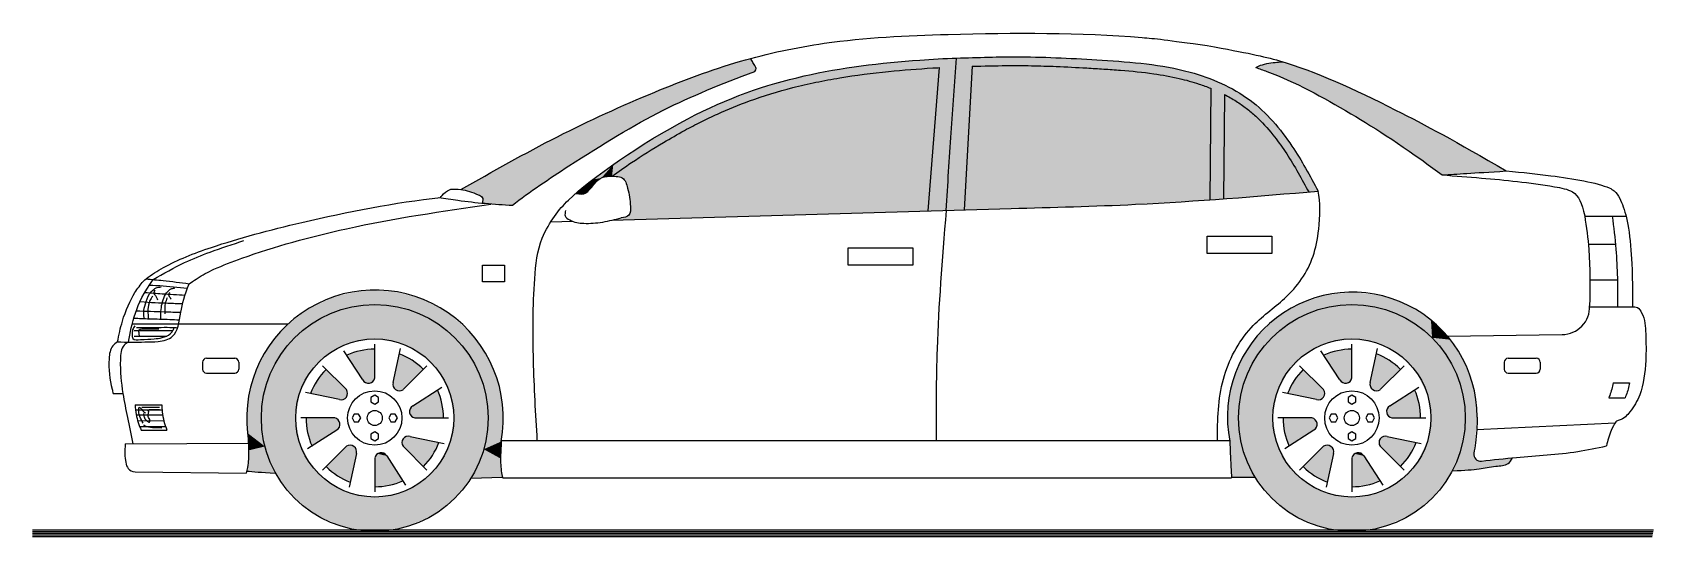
# Model space of a CAD drawing. Header units: millimetres. Extents: x 277.7 to 282.41, y 209.52 to 210.99.
import ezdxf

# ---------------------------------------------------------------- set-up
doc = ezdxf.new("R2010")
doc.units = ezdxf.units.MM
doc.layers.add('HATCH', color=7, linetype='Continuous')

# ---------------------------------------------------------------- blocks, each defined once
blk = doc.blocks.new('*U1')
at = {"layer": 'HATCH', "color": 251, "linetype": 'Continuous'}
for points in [[(4.1147, 0.7131), (4.1964, 0.6471), (4.123, 0.7256)], [(4.1147, 0.6296), (4.1565, 0.634), (4.1147, 0.7131)], [(4.1964, 0.6471), (4.1147, 0.7131), (4.1565, 0.634)], [(4.123, 0.7256), (4.1497, 0.7191), (4.1378, 0.7281)], [(4.1497, 0.7191), (4.123, 0.7256), (4.1964, 0.6471)]]:
    blk.add_solid(points, dxfattribs=at)
blk = doc.blocks.new('*U2')
at = {"layer": 'HATCH', "color": 251, "linetype": 'Continuous'}
for points in [[(4.1942, 0.7619), (4.3016, 0.7583), (4.2028, 0.7741)], [(4.3016, 0.7583), (4.1942, 0.7619), (4.2826, 0.7209)], [(4.1971, 0.7473), (4.2826, 0.7209), (4.1942, 0.7619)], [(4.2177, 0.7762), (4.2028, 0.7741), (4.3016, 0.7583)], [(4.2826, 0.7209), (4.1971, 0.7473), (4.2562, 0.6882)]]:
    blk.add_solid(points, dxfattribs=at)
blk = doc.blocks.new('*U3')
at = {"layer": 'HATCH', "color": 251, "linetype": 'Continuous'}
for points in [[(4.2253, 0.8646), (4.2163, 0.8527), (4.2973, 0.9113)], [(4.2188, 0.8379), (4.2973, 0.9113), (4.2163, 0.8527)], [(4.2973, 0.9113), (4.2188, 0.8379), (4.3103, 0.8714)], [(4.2312, 0.8296), (4.3103, 0.8714), (4.2188, 0.8379)], [(4.3103, 0.8714), (4.2312, 0.8296), (4.3147, 0.8296)]]:
    blk.add_solid(points, dxfattribs=at)
blk = doc.blocks.new('*U4')
at = {"layer": 'HATCH', "color": 251, "linetype": 'Continuous'}
for points in [[(4.1682, 0.9326), (4.1702, 0.9177), (4.1861, 1.0165)], [(4.1824, 0.9091), (4.1861, 1.0165), (4.1702, 0.9177)], [(4.1861, 1.0165), (4.1824, 0.9091), (4.2235, 0.9975)], [(4.1971, 0.912), (4.2235, 0.9975), (4.1824, 0.9091)], [(4.2235, 0.9975), (4.1971, 0.912), (4.2562, 0.9711)]]:
    blk.add_solid(points, dxfattribs=at)
blk = doc.blocks.new('*U5')
at = {"layer": 'HATCH', "color": 251, "linetype": 'Continuous'}
for points in [[(4.0331, 1.0122), (4.1064, 0.9337), (4.073, 1.0252)], [(4.0797, 0.9402), (4.0917, 0.9312), (4.0331, 1.0122)], [(4.1064, 0.9337), (4.0331, 1.0122), (4.0917, 0.9312)], [(4.073, 1.0252), (4.1147, 0.9461), (4.1147, 1.0296)], [(4.1147, 0.9461), (4.073, 1.0252), (4.1064, 0.9337)]]:
    blk.add_solid(points, dxfattribs=at)
blk = doc.blocks.new('*U6')
at = {"layer": 'HATCH', "color": 251, "linetype": 'Continuous'}
for points in [[(3.9469, 0.9384), (4.0324, 0.912), (3.9733, 0.9711)], [(3.9279, 0.901), (4.0353, 0.8973), (3.9469, 0.9384)], [(4.0118, 0.8831), (4.0266, 0.8851), (3.9279, 0.901)], [(4.0353, 0.8973), (3.9279, 0.901), (4.0266, 0.8851)], [(4.0324, 0.912), (3.9469, 0.9384), (4.0353, 0.8973)]]:
    blk.add_solid(points, dxfattribs=at)
blk = doc.blocks.new('*U7')
at = {"layer": 'HATCH', "color": 251, "linetype": 'Continuous'}
for points in [[(3.9191, 0.7879), (3.9982, 0.8296), (3.9147, 0.8296)], [(3.9982, 0.8296), (3.9191, 0.7879), (4.0107, 0.8213)], [(3.9322, 0.748), (4.0107, 0.8213), (3.9191, 0.7879)], [(4.0107, 0.8213), (3.9322, 0.748), (4.0132, 0.8066)], [(4.0042, 0.7946), (4.0132, 0.8066), (3.9322, 0.748)]]:
    blk.add_solid(points, dxfattribs=at)
blk = doc.blocks.new('*U8')
at = {"layer": 'HATCH', "color": 251, "linetype": 'Continuous'}
for points in [[(4.006, 0.6618), (4.0324, 0.7473), (3.9733, 0.6882)], [(4.0434, 0.6428), (4.047, 0.7502), (4.006, 0.6618)], [(4.0324, 0.7473), (4.006, 0.6618), (4.047, 0.7502)], [(4.047, 0.7502), (4.0434, 0.6428), (4.0592, 0.7415)], [(4.0613, 0.7267), (4.0592, 0.7415), (4.0434, 0.6428)]]:
    blk.add_solid(points, dxfattribs=at)
blk = doc.blocks.new('*U9')
at = {"layer": 'HATCH', "color": 251, "linetype": 'Continuous'}
for points in [[(4.0409, 1.1879), (3.9643, 1.1626), (4.2012, 1.1857)], [(4.2012, 1.1857), (3.9643, 1.1626), (4.1147, 1.1596)], [(4.1211, 1.1958), (4.0409, 1.1879), (4.2012, 1.1857)], [(4.2012, 1.1857), (4.1147, 1.1596), (4.277, 1.1582)], [(3.9643, 1.1626), (3.8952, 1.1209), (4.0293, 1.1484)], [(4.0293, 1.1484), (3.8952, 1.1209), (3.9497, 1.1154)], [(3.9643, 1.1626), (4.0293, 1.1484), (4.1147, 1.1596)], [(4.1147, 1.1596), (4.2001, 1.1484), (4.277, 1.1582)], [(4.277, 1.1582), (4.2001, 1.1484), (4.3449, 1.1147)], [(4.2001, 1.1484), (4.2797, 1.1154), (4.3449, 1.1147)], [(3.8952, 1.1209), (3.837, 1.0651), (3.9497, 1.1154)], [(3.9497, 1.1154), (3.837, 1.0651), (3.8814, 1.063)], [(4.2797, 1.1154), (4.3481, 1.063), (4.3449, 1.1147)], [(4.3449, 1.1147), (4.3481, 1.063), (4.4016, 1.0573)], [(3.837, 1.0651), (3.7925, 0.9978), (3.8814, 1.063)], [(3.8814, 1.063), (3.7925, 0.9978), (3.8289, 0.9946)], [(4.3481, 1.063), (4.4005, 0.9946), (4.4016, 1.0573)], [(4.4016, 1.0573), (4.4005, 0.9946), (4.4441, 0.9887)], [(3.7925, 0.9978), (3.764, 0.9223), (3.8289, 0.9946)], [(3.8289, 0.9946), (3.764, 0.9223), (3.796, 0.915)], [(4.4005, 0.9946), (4.4335, 0.915), (4.4441, 0.9887)], [(4.4441, 0.9887), (4.4335, 0.915), (4.4705, 0.9125)], [(3.764, 0.9223), (3.7529, 0.8424), (3.796, 0.915)], [(3.796, 0.915), (3.7529, 0.8424), (3.7847, 0.8296)], [(4.4335, 0.915), (4.4447, 0.8296), (4.4705, 0.9125)], [(4.4705, 0.9125), (4.4447, 0.8296), (4.4795, 0.8324)], [(3.7529, 0.8424), (3.7597, 0.762), (3.7847, 0.8296)], [(3.7847, 0.8296), (3.7597, 0.762), (3.797, 0.7404)], [(4.4447, 0.8296), (4.4351, 0.7504), (4.4698, 0.7269)], [(4.4795, 0.8324), (4.4447, 0.8296), (4.4698, 0.7269)], [(3.7597, 0.762), (3.7644, 0.6571), (3.797, 0.7404)], [(3.797, 0.7404), (3.7644, 0.6571), (3.833, 0.6578)], [(4.4351, 0.7504), (4.4066, 0.6757), (4.4698, 0.7269)], [(4.4698, 0.7269), (4.4066, 0.6757), (4.4751, 0.71)], [(4.4751, 0.71), (4.4066, 0.6757), (4.492, 0.704)], [(4.5819, 0.7138), (4.492, 0.704), (4.5704, 0.6977)], [(4.492, 0.704), (4.4066, 0.6757), (4.5704, 0.6977)], [(4.5704, 0.6977), (4.4066, 0.6757), (4.5517, 0.6911)], [(4.5517, 0.6911), (4.4066, 0.6757), (4.5088, 0.6856)], [(4.5088, 0.6856), (4.4066, 0.6757), (4.4679, 0.6794)], [(4.4679, 0.6794), (4.4066, 0.6757), (4.4423, 0.6778)]]:
    blk.add_solid(points, dxfattribs=at)
blk = doc.blocks.new('*U10')
at = {"layer": 'HATCH', "color": 251, "linetype": 'Continuous'}
for points in [[(1.1583, 1.1841), (1.0805, 1.1489), (1.2715, 1.1596)], [(1.242, 1.2007), (1.1583, 1.1841), (1.3273, 1.1978)], [(1.3273, 1.1978), (1.1583, 1.1841), (1.4098, 1.1757)], [(1.1583, 1.1841), (1.2715, 1.1596), (1.4098, 1.1757)], [(1.0805, 1.1489), (1.0127, 1.097), (1.1861, 1.1484)], [(1.1861, 1.1484), (1.0127, 1.097), (1.1065, 1.1154)], [(1.2715, 1.1596), (1.0805, 1.1489), (1.1861, 1.1484)], [(1.4098, 1.1757), (1.2715, 1.1596), (1.485, 1.1354)], [(1.2715, 1.1596), (1.3569, 1.1484), (1.485, 1.1354)], [(1.3569, 1.1484), (1.4365, 1.1154), (1.485, 1.1354)], [(1.485, 1.1354), (1.4365, 1.1154), (1.5492, 1.079)], [(1.0127, 1.097), (0.9585, 1.031), (1.0381, 1.063)], [(1.1065, 1.1154), (1.0127, 1.097), (1.0381, 1.063)], [(1.4365, 1.1154), (1.5048, 1.063), (1.5492, 1.079)], [(1.0381, 1.063), (0.9585, 1.031), (0.9857, 0.9946)], [(1.5492, 1.079), (1.5048, 1.063), (1.5988, 1.0096)], [(1.5048, 1.063), (1.5573, 0.9946), (1.5988, 1.0096)], [(0.9585, 1.031), (0.9207, 0.9544), (0.9857, 0.9946)], [(0.9857, 0.9946), (0.9207, 0.9544), (0.9527, 0.915)], [(1.5988, 1.0096), (1.5573, 0.9946), (1.6314, 0.9307)], [(1.5573, 0.9946), (1.5902, 0.915), (1.6314, 0.9307)], [(0.9207, 0.9544), (0.9013, 0.8713), (0.9527, 0.915)], [(0.9527, 0.915), (0.9013, 0.8713), (0.9415, 0.8296)], [(1.6314, 0.9307), (1.5902, 0.915), (1.6452, 0.8464)], [(1.5902, 0.915), (1.6015, 0.8296), (1.6452, 0.8464)], [(0.9013, 0.8713), (0.9013, 0.7859), (0.9415, 0.8296)], [(0.9415, 0.8296), (0.9013, 0.7859), (0.952, 0.7468)], [(1.6015, 0.8296), (1.5887, 0.7386), (1.6396, 0.7613)], [(1.6452, 0.8464), (1.6015, 0.8296), (1.6396, 0.7613)], [(0.9013, 0.7859), (0.9044, 0.7354), (0.952, 0.7468)], [(1.6396, 0.7613), (1.5887, 0.7386), (1.6376, 0.7117)], [(0.904, 0.7101), (0.9025, 0.6953), (0.983, 0.6693)], [(0.9044, 0.7354), (0.904, 0.7101), (0.983, 0.6693)], [(0.952, 0.7468), (0.9044, 0.7354), (0.983, 0.6693)], [(1.5887, 0.7386), (1.5512, 0.6546), (1.6376, 0.7117)], [(1.6376, 0.7117), (1.5512, 0.6546), (1.6433, 0.6574)], [(0.9025, 0.6953), (0.8989, 0.6753), (0.983, 0.6693)], [(0.8989, 0.6753), (0.9318, 0.6724), (0.983, 0.6693)], [(0.9318, 0.6724), (0.9539, 0.671), (0.983, 0.6693)]]:
    blk.add_solid(points, dxfattribs=at)
blk = doc.blocks.new('*U11')
at = {"layer": 'HATCH', "color": 252, "linetype": 'Continuous'}
for points in [[(2.9646, 1.8767), (2.9344, 1.4336), (3.0099, 1.8526)], [(3.0099, 1.8526), (2.9344, 1.4336), (2.9865, 1.4352)], [(3.1155, 1.8801), (2.9646, 1.8767), (3.2662, 1.8772)], [(3.2662, 1.8772), (2.9646, 1.8767), (3.417, 1.8685)], [(2.9646, 1.8767), (3.1862, 1.8543), (3.417, 1.8685)], [(2.9646, 1.8767), (3.0099, 1.8526), (3.1862, 1.8543)], [(3.417, 1.8685), (3.1862, 1.8543), (3.5671, 1.8523)], [(3.1862, 1.8543), (3.3626, 1.8466), (3.5671, 1.8523)], [(3.5671, 1.8523), (3.3626, 1.8466), (3.641, 1.8364)], [(3.3626, 1.8466), (3.5377, 1.8311), (3.641, 1.8364)], [(3.641, 1.8364), (3.5377, 1.8311), (3.7131, 1.8124)], [(3.5377, 1.8311), (3.6224, 1.8149), (3.7131, 1.8124)], [(3.6224, 1.8149), (3.7042, 1.7886), (3.7131, 1.8124)], [(3.7131, 1.8124), (3.7042, 1.7886), (3.7812, 1.779)], [(3.7042, 1.7886), (3.7015, 1.4643), (3.744, 1.7705)], [(3.744, 1.7705), (3.7015, 1.4643), (3.7415, 1.4673)], [(3.7042, 1.7886), (3.744, 1.7705), (3.7812, 1.779)], [(3.7812, 1.779), (3.744, 1.7705), (3.8423, 1.7349)], [(3.744, 1.7705), (3.8215, 1.7192), (3.8423, 1.7349)], [(3.8423, 1.7349), (3.8215, 1.7192), (3.8952, 1.6808)], [(3.8215, 1.7192), (3.8866, 1.6513), (3.8952, 1.6808)], [(3.8952, 1.6808), (3.8866, 1.6513), (3.9408, 1.6201)], [(3.8866, 1.6513), (3.9411, 1.5722), (3.9408, 1.6201)], [(3.9408, 1.6201), (3.9411, 1.5722), (4.0166, 1.4897)], [(3.9411, 1.5722), (3.989, 1.4873), (4.0166, 1.4897)]]:
    blk.add_solid(points, dxfattribs=at)
blk = doc.blocks.new('*U12')
at = {"layer": 'HATCH', "color": 252, "linetype": 'Continuous'}
for points in [[(2.6695, 1.8515), (2.5248, 1.8255), (2.9142, 1.8489)], [(2.9142, 1.8489), (2.5248, 1.8255), (2.7897, 1.8399)], [(2.7897, 1.8399), (2.5248, 1.8255), (2.6655, 1.8253)], [(2.8174, 1.8678), (2.6695, 1.8515), (2.9142, 1.8489)], [(2.9646, 1.8767), (2.8174, 1.8678), (2.9142, 1.8489)], [(2.9142, 1.8489), (2.8806, 1.4321), (2.9344, 1.4336)], [(2.9646, 1.8767), (2.9142, 1.8489), (2.9344, 1.4336)], [(2.5248, 1.8255), (2.3857, 1.7871), (2.6655, 1.8253)], [(2.6655, 1.8253), (2.3857, 1.7871), (2.5442, 1.8037)], [(2.5442, 1.8037), (2.3857, 1.7871), (2.4274, 1.7737)], [(2.3857, 1.7871), (2.2474, 1.732), (2.4274, 1.7737)], [(2.4274, 1.7737), (2.2474, 1.732), (2.3127, 1.7328)], [(2.2474, 1.732), (2.1764, 1.6967), (2.1955, 1.678)], [(2.3127, 1.7328), (2.2474, 1.732), (2.1955, 1.678)], [(2.1041, 1.6561), (1.9657, 1.5671), (2.0746, 1.6085)], [(2.1955, 1.678), (2.1041, 1.6561), (2.0746, 1.6085)], [(2.1764, 1.6967), (2.1041, 1.6561), (2.1955, 1.678)], [(2.0746, 1.6085), (1.9657, 1.5671), (1.962, 1.5333)], [(1.9657, 1.5671), (1.906, 1.5233), (1.9313, 1.528)], [(1.9657, 1.5671), (1.9313, 1.528), (1.962, 1.5333)], [(1.906, 1.5233), (1.8566, 1.4831), (1.9084, 1.5075)], [(1.9313, 1.528), (1.906, 1.5233), (1.9084, 1.5075)], [(1.9084, 1.5075), (1.8566, 1.4831), (1.8871, 1.4847)], [(1.8871, 1.4847), (1.8566, 1.4831), (1.8731, 1.4808)]]:
    blk.add_solid(points, dxfattribs=at)
blk = doc.blocks.new('*U13')
at = {"layer": 'HATCH', "linetype": 'Continuous'}
for points in [[(2.2534, 1.8413), (2.1447, 1.8012), (2.3778, 1.8377)], [(2.3642, 1.8753), (2.2534, 1.8413), (2.3742, 1.8599)], [(2.3742, 1.8599), (2.2534, 1.8413), (2.3789, 1.8517)], [(2.3789, 1.8517), (2.2534, 1.8413), (2.3809, 1.8464)], [(2.3809, 1.8464), (2.2534, 1.8413), (2.3778, 1.8377)], [(2.1447, 1.8012), (1.9315, 1.7101), (2.2828, 1.801)], [(2.2828, 1.801), (1.9315, 1.7101), (2.1953, 1.7645)], [(2.3778, 1.8377), (2.1447, 1.8012), (2.2828, 1.801)], [(2.1953, 1.7645), (1.9315, 1.7101), (2.0284, 1.6806)], [(1.9315, 1.7101), (1.7243, 1.6066), (2.0284, 1.6806)], [(2.0284, 1.6806), (1.7243, 1.6066), (1.9432, 1.6302)], [(1.7243, 1.6066), (1.5218, 1.494), (1.8541, 1.5741)], [(1.9432, 1.6302), (1.7243, 1.6066), (1.8541, 1.5741)], [(1.8541, 1.5741), (1.5218, 1.494), (1.7605, 1.5127)], [(1.7605, 1.5127), (1.5218, 1.494), (1.5616, 1.4836)], [(1.7605, 1.5127), (1.5616, 1.4836), (1.6722, 1.4484)], [(1.5616, 1.4836), (1.5815, 1.4741), (1.6722, 1.4484)], [(1.5815, 1.4741), (1.5858, 1.4659), (1.6722, 1.4484)], [(1.5858, 1.4659), (1.5845, 1.4548), (1.6722, 1.4484)]]:
    blk.add_solid(points, dxfattribs=at)
blk = doc.blocks.new('*U14')
at = {"layer": 'HATCH', "linetype": 'Continuous'}
for points in [[(2.7897, 1.8399), (2.6655, 1.8253), (2.8806, 1.4321)], [(2.9142, 1.8489), (2.7897, 1.8399), (2.8806, 1.4321)], [(2.5442, 1.8037), (2.4274, 1.7737), (2.8806, 1.4321)], [(2.6655, 1.8253), (2.5442, 1.8037), (2.8806, 1.4321)], [(2.4274, 1.7737), (2.3127, 1.7328), (2.8806, 1.4321)], [(2.3127, 1.7328), (2.1955, 1.678), (2.8806, 1.4321)], [(2.1955, 1.678), (2.0746, 1.6085), (2.8806, 1.4321)], [(2.0746, 1.6085), (1.962, 1.5333), (1.9832, 1.5312)], [(2.0746, 1.6085), (1.9832, 1.5312), (2.8806, 1.4321)], [(1.9832, 1.5312), (1.9994, 1.5201), (2.8806, 1.4321)], [(1.9994, 1.5201), (2.0117, 1.4789), (2.8806, 1.4321)], [(2.0117, 1.4789), (2.0157, 1.4366), (2.8806, 1.4321)], [(2.8806, 1.4321), (1.9888, 1.4115), (1.9614, 1.405)], [(2.8806, 1.4321), (2.0093, 1.418), (1.9888, 1.4115)], [(2.0157, 1.4366), (2.0093, 1.418), (2.8806, 1.4321)]]:
    blk.add_solid(points, dxfattribs=at)
blk = doc.blocks.new('*U15')
at = {"layer": 'HATCH', "linetype": 'Continuous'}
for points in [[(1.3569, 1.1484), (1.1065, 1.1154), (1.4365, 1.1154)], [(1.1861, 1.1484), (1.1065, 1.1154), (1.3569, 1.1484)], [(1.2715, 1.1596), (1.1861, 1.1484), (1.3569, 1.1484)], [(1.4365, 1.1154), (1.0381, 1.063), (1.5048, 1.063)], [(1.1065, 1.1154), (1.0381, 1.063), (1.4365, 1.1154)], [(1.0381, 1.063), (0.9857, 0.9946), (1.2004, 1.0484)], [(1.2004, 1.0484), (0.9857, 0.9946), (1.1363, 1.0157)], [(1.0381, 1.063), (1.2715, 1.0596), (1.5048, 1.063)], [(1.0381, 1.063), (1.2004, 1.0484), (1.2715, 1.0596)], [(1.5048, 1.063), (1.2715, 1.0596), (1.3425, 1.0484)], [(1.5048, 1.063), (1.3425, 1.0484), (1.5573, 0.9946)], [(1.3425, 1.0484), (1.4067, 1.0157), (1.5573, 0.9946)], [(0.9857, 0.9946), (0.9527, 0.915), (1.0854, 0.9648)], [(1.1363, 1.0157), (0.9857, 0.9946), (1.0854, 0.9648)], [(1.4067, 1.0157), (1.4575, 0.9648), (1.5573, 0.9946)], [(1.5573, 0.9946), (1.4575, 0.9648), (1.5902, 0.915)], [(1.0854, 0.9648), (0.9527, 0.915), (1.0527, 0.9007)], [(1.4575, 0.9648), (1.4902, 0.9007), (1.5902, 0.915)], [(0.9527, 0.915), (0.9415, 0.8296), (1.0527, 0.9007)], [(1.0527, 0.9007), (0.9415, 0.8296), (1.0415, 0.8296)], [(1.5902, 0.915), (1.4902, 0.9007), (1.6015, 0.8296)], [(1.4902, 0.9007), (1.5015, 0.8296), (1.6015, 0.8296)], [(0.9415, 0.8296), (0.9527, 0.7442), (1.0415, 0.8296)], [(1.0415, 0.8296), (0.9527, 0.7442), (1.0527, 0.7586)], [(1.6015, 0.8296), (1.4902, 0.7586), (1.5902, 0.7442)], [(1.5015, 0.8296), (1.4902, 0.7586), (1.6015, 0.8296)], [(1.0527, 0.7586), (0.9527, 0.7442), (1.0854, 0.6944)], [(1.4902, 0.7586), (1.4575, 0.6944), (1.5902, 0.7442)], [(0.9527, 0.7442), (0.9857, 0.6646), (1.0854, 0.6944)], [(1.5902, 0.7442), (1.4575, 0.6944), (1.5573, 0.6646)], [(1.0854, 0.6944), (0.9857, 0.6646), (1.1363, 0.6436)], [(0.9857, 0.6646), (1.0381, 0.5963), (1.1363, 0.6436)], [(1.4575, 0.6944), (1.4067, 0.6436), (1.5573, 0.6646)], [(1.5573, 0.6646), (1.4067, 0.6436), (1.5048, 0.5963)], [(1.1363, 0.6436), (1.0381, 0.5963), (1.2004, 0.6109)], [(1.4067, 0.6436), (1.3425, 0.6109), (1.5048, 0.5963)], [(1.2004, 0.6109), (1.0381, 0.5963), (1.2715, 0.5996)], [(1.2715, 0.5996), (1.0381, 0.5963), (1.5048, 0.5963)], [(1.0381, 0.5963), (1.1065, 0.5438), (1.5048, 0.5963)], [(1.5048, 0.5963), (1.1065, 0.5438), (1.4365, 0.5438)], [(1.3425, 0.6109), (1.2715, 0.5996), (1.5048, 0.5963)], [(1.1065, 0.5438), (1.1861, 0.5109), (1.4365, 0.5438)], [(1.4365, 0.5438), (1.1861, 0.5109), (1.3569, 0.5109)], [(1.1861, 0.5109), (1.2715, 0.4996), (1.3569, 0.5109)]]:
    blk.add_solid(points, dxfattribs=at)
blk = doc.blocks.new('*U16')
at = {"layer": 'HATCH', "linetype": 'Continuous'}
for points in [[(4.2001, 1.1484), (3.9497, 1.1154), (4.2797, 1.1154)], [(4.0293, 1.1484), (3.9497, 1.1154), (4.2001, 1.1484)], [(4.1147, 1.1596), (4.0293, 1.1484), (4.2001, 1.1484)], [(4.2797, 1.1154), (3.8814, 1.063), (4.3481, 1.063)], [(3.9497, 1.1154), (3.8814, 1.063), (4.2797, 1.1154)], [(3.8814, 1.063), (3.8289, 0.9946), (4.0437, 1.0484)], [(4.0437, 1.0484), (3.8289, 0.9946), (3.9795, 1.0157)], [(3.8814, 1.063), (4.1147, 1.0596), (4.3481, 1.063)], [(3.8814, 1.063), (4.0437, 1.0484), (4.1147, 1.0596)], [(4.3481, 1.063), (4.1147, 1.0596), (4.1858, 1.0484)], [(4.3481, 1.063), (4.1858, 1.0484), (4.4005, 0.9946)], [(4.1858, 1.0484), (4.2499, 1.0157), (4.4005, 0.9946)], [(3.8289, 0.9946), (3.796, 0.915), (3.9287, 0.9648)], [(3.9795, 1.0157), (3.8289, 0.9946), (3.9287, 0.9648)], [(4.2499, 1.0157), (4.3008, 0.9648), (4.4005, 0.9946)], [(4.4005, 0.9946), (4.3008, 0.9648), (4.4335, 0.915)], [(3.9287, 0.9648), (3.796, 0.915), (3.896, 0.9007)], [(4.3008, 0.9648), (4.3335, 0.9007), (4.4335, 0.915)], [(3.796, 0.915), (3.7847, 0.8296), (3.896, 0.9007)], [(3.896, 0.9007), (3.7847, 0.8296), (3.8847, 0.8296)], [(4.4335, 0.915), (4.3335, 0.9007), (4.4447, 0.8296)], [(4.3335, 0.9007), (4.3447, 0.8296), (4.4447, 0.8296)], [(3.7847, 0.8296), (3.796, 0.7442), (3.8847, 0.8296)], [(3.8847, 0.8296), (3.796, 0.7442), (3.896, 0.7586)], [(4.4447, 0.8296), (4.3335, 0.7586), (4.4335, 0.7442)], [(4.3447, 0.8296), (4.3335, 0.7586), (4.4447, 0.8296)], [(3.896, 0.7586), (3.796, 0.7442), (3.9287, 0.6944)], [(4.3335, 0.7586), (4.3008, 0.6944), (4.4335, 0.7442)], [(3.796, 0.7442), (3.8289, 0.6646), (3.9287, 0.6944)], [(4.4335, 0.7442), (4.3008, 0.6944), (4.4005, 0.6646)], [(3.9287, 0.6944), (3.8289, 0.6646), (3.9795, 0.6436)], [(3.8289, 0.6646), (3.8814, 0.5963), (3.9795, 0.6436)], [(4.3008, 0.6944), (4.2499, 0.6436), (4.4005, 0.6646)], [(4.4005, 0.6646), (4.2499, 0.6436), (4.3481, 0.5963)], [(3.9795, 0.6436), (3.8814, 0.5963), (4.0437, 0.6109)], [(4.2499, 0.6436), (4.1858, 0.6109), (4.3481, 0.5963)], [(4.0437, 0.6109), (3.8814, 0.5963), (4.1147, 0.5996)], [(4.1147, 0.5996), (3.8814, 0.5963), (4.3481, 0.5963)], [(3.8814, 0.5963), (3.9497, 0.5438), (4.3481, 0.5963)], [(4.3481, 0.5963), (3.9497, 0.5438), (4.2797, 0.5438)], [(4.1858, 0.6109), (4.1147, 0.5996), (4.3481, 0.5963)], [(3.9497, 0.5438), (4.0293, 0.5109), (4.2797, 0.5438)], [(4.2797, 0.5438), (4.0293, 0.5109), (4.2001, 0.5109)], [(4.0293, 0.5109), (4.1147, 0.4996), (4.2001, 0.5109)]]:
    blk.add_solid(points, dxfattribs=at)
blk = doc.blocks.new('*U17')
at = {"layer": 'HATCH', "linetype": 'Continuous'}
for points in [[(3.0099, 1.8526), (2.9865, 1.4352), (3.3626, 1.8466)], [(3.3626, 1.8466), (2.9865, 1.4352), (3.5377, 1.8311)], [(3.1862, 1.8543), (3.0099, 1.8526), (3.3626, 1.8466)], [(3.5377, 1.8311), (2.9865, 1.4352), (3.6224, 1.8149)], [(3.6224, 1.8149), (2.9865, 1.4352), (3.7042, 1.7886)], [(3.7042, 1.7886), (2.9865, 1.4352), (3.7015, 1.4643)], [(3.744, 1.7705), (3.7415, 1.4673), (3.8215, 1.7192)], [(3.8215, 1.7192), (3.7415, 1.4673), (3.8866, 1.6513)], [(3.8866, 1.6513), (3.7415, 1.4673), (3.9411, 1.5722)], [(3.9411, 1.5722), (3.7415, 1.4673), (3.989, 1.4873)], [(3.7015, 1.4643), (2.9865, 1.4352), (3.4127, 1.4479)], [(3.4127, 1.4479), (2.9865, 1.4352), (3.1234, 1.4392)]]:
    blk.add_solid(points, dxfattribs=at)
blk = doc.blocks.new('*U18')
at = {"layer": 'HATCH', "linetype": 'Continuous'}
for points in [[(3.8714, 1.8612), (3.835, 1.8494), (4.0484, 1.8165)], [(3.835, 1.8494), (3.9599, 1.798), (4.0484, 1.8165)], [(3.9126, 1.8661), (3.8714, 1.8612), (4.0484, 1.8165)], [(4.0484, 1.8165), (3.9599, 1.798), (4.1926, 1.75)], [(3.9599, 1.798), (4.0837, 1.7313), (4.1926, 1.75)], [(4.1926, 1.75), (4.0837, 1.7313), (4.2686, 1.7119)], [(4.0837, 1.7313), (4.1472, 1.6934), (4.2686, 1.7119)], [(4.2686, 1.7119), (4.1472, 1.6934), (4.3507, 1.6689)], [(4.1472, 1.6934), (4.2147, 1.6508), (4.3507, 1.6689)], [(4.3507, 1.6689), (4.2147, 1.6508), (4.4465, 1.6162)], [(4.2147, 1.6508), (4.2902, 1.5998), (4.4465, 1.6162)], [(4.4465, 1.6162), (4.2902, 1.5998), (4.502, 1.5844)], [(4.2902, 1.5998), (4.3777, 1.5366), (4.502, 1.5844)], [(4.502, 1.5844), (4.3777, 1.5366), (4.4983, 1.5441)], [(4.502, 1.5844), (4.4983, 1.5441), (4.5639, 1.5482)], [(4.4983, 1.5441), (4.3777, 1.5366), (4.4496, 1.5411)]]:
    blk.add_solid(points, dxfattribs=at)
blk = doc.blocks.new('*U19')
at = {"layer": 'HATCH', "color": 251, "linetype": 'Continuous'}
for points in [[(1.2715, 0.7131), (1.3531, 0.6471), (1.2798, 0.7256)], [(1.2715, 0.6296), (1.3132, 0.634), (1.2715, 0.7131)], [(1.3531, 0.6471), (1.2715, 0.7131), (1.3132, 0.634)], [(1.2798, 0.7256), (1.3065, 0.7191), (1.2945, 0.7281)], [(1.3065, 0.7191), (1.2798, 0.7256), (1.3531, 0.6471)]]:
    blk.add_solid(points, dxfattribs=at)
blk = doc.blocks.new('*U20')
at = {"layer": 'HATCH', "color": 251, "linetype": 'Continuous'}
for points in [[(1.3509, 0.7619), (1.4583, 0.7583), (1.3596, 0.7741)], [(1.4583, 0.7583), (1.3509, 0.7619), (1.4393, 0.7209)], [(1.3538, 0.7473), (1.4393, 0.7209), (1.3509, 0.7619)], [(1.3744, 0.7762), (1.3596, 0.7741), (1.4583, 0.7583)], [(1.4393, 0.7209), (1.3538, 0.7473), (1.4129, 0.6882)]]:
    blk.add_solid(points, dxfattribs=at)
blk = doc.blocks.new('*U21')
at = {"layer": 'HATCH', "color": 251, "linetype": 'Continuous'}
for points in [[(1.382, 0.8646), (1.373, 0.8527), (1.454, 0.9113)], [(1.3755, 0.8379), (1.454, 0.9113), (1.373, 0.8527)], [(1.454, 0.9113), (1.3755, 0.8379), (1.4671, 0.8714)], [(1.388, 0.8296), (1.4671, 0.8714), (1.3755, 0.8379)], [(1.4671, 0.8714), (1.388, 0.8296), (1.4715, 0.8296)]]:
    blk.add_solid(points, dxfattribs=at)
blk = doc.blocks.new('*U22')
at = {"layer": 'HATCH', "color": 251, "linetype": 'Continuous'}
for points in [[(1.3249, 0.9326), (1.327, 0.9177), (1.3428, 1.0165)], [(1.3392, 0.9091), (1.3428, 1.0165), (1.327, 0.9177)], [(1.3428, 1.0165), (1.3392, 0.9091), (1.3803, 0.9975)], [(1.3538, 0.912), (1.3803, 0.9975), (1.3392, 0.9091)], [(1.3803, 0.9975), (1.3538, 0.912), (1.4129, 0.9711)]]:
    blk.add_solid(points, dxfattribs=at)
blk = doc.blocks.new('*U23')
at = {"layer": 'HATCH', "color": 251, "linetype": 'Continuous'}
for points in [[(1.1898, 1.0122), (1.2632, 0.9337), (1.2297, 1.0252)], [(1.2365, 0.9402), (1.2484, 0.9312), (1.1898, 1.0122)], [(1.2632, 0.9337), (1.1898, 1.0122), (1.2484, 0.9312)], [(1.2297, 1.0252), (1.2715, 0.9461), (1.2715, 1.0296)], [(1.2715, 0.9461), (1.2297, 1.0252), (1.2632, 0.9337)]]:
    blk.add_solid(points, dxfattribs=at)
blk = doc.blocks.new('*U24')
at = {"layer": 'HATCH', "color": 251, "linetype": 'Continuous'}
for points in [[(1.1036, 0.9384), (1.1891, 0.912), (1.13, 0.9711)], [(1.0846, 0.901), (1.192, 0.8973), (1.1036, 0.9384)], [(1.1685, 0.8831), (1.1834, 0.8851), (1.0846, 0.901)], [(1.192, 0.8973), (1.0846, 0.901), (1.1834, 0.8851)], [(1.1891, 0.912), (1.1036, 0.9384), (1.192, 0.8973)]]:
    blk.add_solid(points, dxfattribs=at)
blk = doc.blocks.new('*U25')
at = {"layer": 'HATCH', "color": 251, "linetype": 'Continuous'}
for points in [[(1.0759, 0.7879), (1.155, 0.8296), (1.0715, 0.8296)], [(1.155, 0.8296), (1.0759, 0.7879), (1.1674, 0.8213)], [(1.0889, 0.748), (1.1674, 0.8213), (1.0759, 0.7879)], [(1.1674, 0.8213), (1.0889, 0.748), (1.1699, 0.8066)], [(1.1609, 0.7946), (1.1699, 0.8066), (1.0889, 0.748)]]:
    blk.add_solid(points, dxfattribs=at)
blk = doc.blocks.new('*U26')
at = {"layer": 'HATCH', "color": 251, "linetype": 'Continuous'}
for points in [[(1.1627, 0.6618), (1.1891, 0.7473), (1.13, 0.6882)], [(1.2001, 0.6428), (1.2038, 0.7502), (1.1627, 0.6618)], [(1.1891, 0.7473), (1.1627, 0.6618), (1.2038, 0.7502)], [(1.2038, 0.7502), (1.2001, 0.6428), (1.216, 0.7415)], [(1.218, 0.7267), (1.216, 0.7415), (1.2001, 0.6428)]]:
    blk.add_solid(points, dxfattribs=at)

msp = doc.modelspace()

# ---------------------------------------------------------------- linework, layer by layer
for p, q in [((280.3352, 210.8832), (280.3016, 210.4664)), ((280.4308, 210.887), (280.4074, 210.4695)), ((281.1251, 210.8229), (281.1224, 210.4986)), ((281.1649, 210.8048), (281.1625, 210.5016)), ((279.3823, 210.4393), (280.5444, 210.4735)), ((282.2132, 210.4514), (282.3334, 210.4514)), ((279.2046, 210.4341), (279.269, 210.436)), ((282.2237, 210.3698), (282.3026, 210.3698)), ((282.2284, 210.2657), (282.3084, 210.2657)), ((282.2276, 210.1873), (282.3508, 210.1873)), ((277.9866, 210.1378), (278.4406, 210.1378)), ((278.6924, 209.9804), (278.6924, 210.0789)), ((278.7458, 209.9669), (278.7669, 210.0656)), ((281.5357, 209.9804), (281.5357, 210.0789)), ((281.5891, 209.9669), (281.6102, 210.0656)), ((281.8142, 210.1017), (282.1476, 210.1067)), ((278.1913, 210.0259), (278.1913, 210.0059)), ((278.2029, 210.0375), (278.2848, 210.0375)), ((278.2964, 210.0259), (278.2964, 210.0059)), ((278.6574, 209.9745), (278.6025, 210.0592)), ((281.5007, 209.9745), (281.4457, 210.0592)), ((281.9788, 210.0259), (281.9788, 210.0059)), ((281.9905, 210.0375), (282.0723, 210.0375)), ((282.0839, 210.0259), (282.0839, 210.0059)), ((278.2029, 209.9943), (278.2848, 209.9943)), ((278.61, 209.9463), (278.5404, 210.016)), ((278.7748, 209.9463), (278.8444, 210.016)), ((281.4533, 209.9463), (281.3836, 210.016)), ((281.618, 209.9463), (281.6877, 210.016)), ((281.9905, 209.9943), (282.0723, 209.9943)), ((277.9313, 209.9353), (277.9593, 209.9353)), ((278.5895, 209.9174), (278.4907, 209.9385)), ((278.803, 209.8989), (278.8877, 209.9539)), ((281.4327, 209.9174), (281.334, 209.9385)), ((281.6462, 209.8989), (281.731, 209.9539)), ((282.2958, 209.9662), (282.3435, 209.9662)), ((277.9949, 209.9021), (278.0729, 209.9021)), ((282.2831, 209.9229), (282.3305, 209.9229)), ((278.5759, 209.8639), (278.4774, 209.8639)), ((278.8089, 209.8639), (278.9074, 209.8639)), ((281.4192, 209.8639), (281.3207, 209.8639)), ((281.6522, 209.8639), (281.7507, 209.8639)), ((281.8992, 209.8306), (282.3017, 209.8497)), ((277.9662, 209.7887), (278.3246, 209.7907)), ((278.0128, 209.8283), (278.0872, 209.8283)), ((278.5818, 209.8289), (278.4971, 209.774)), ((278.7953, 209.8105), (278.8941, 209.7894)), ((279.061, 209.7981), (281.1803, 209.7981)), ((281.4251, 209.8289), (281.3404, 209.774)), ((281.6386, 209.8105), (281.7373, 209.7894)), ((278.61, 209.7816), (278.5404, 209.7119)), ((278.639, 209.761), (278.6179, 209.6623)), ((278.6924, 209.7475), (278.6924, 209.6489)), ((278.7274, 209.7534), (278.7823, 209.6687)), ((278.7748, 209.7816), (278.8444, 209.7119)), ((281.4533, 209.7816), (281.3836, 209.7119)), ((281.4822, 209.761), (281.4612, 209.6623)), ((281.5357, 209.7475), (281.5357, 209.6489)), ((281.5707, 209.7534), (281.6256, 209.6687)), ((281.618, 209.7816), (281.6877, 209.7119)), ((277.9948, 209.7069), (278.3185, 209.7032)), ((278.9722, 209.6889), (279.0642, 209.6917)), ((279.0648, 209.6895), (281.1854, 209.6895)), ((281.1854, 209.6914), (281.2539, 209.6922)), ((277.6962, 209.5389), (282.4136, 209.5389)), ((277.6962, 209.5339), (282.4127, 209.5339)), ((277.6962, 209.5289), (282.4117, 209.5289)), ((277.6962, 209.5239), (282.4108, 209.5239)), ((277.6962, 209.5189), (282.4098, 209.5189))]:
    msp.add_line(p, q)
at = {"color": 252}
for p, q in [((277.9961, 209.888), (278.0734, 209.888)), ((277.9983, 209.8726), (278.0751, 209.8732)), ((278.0027, 209.8554), (278.0785, 209.8568)), ((278.0086, 209.8387), (278.0835, 209.8395))]:
    msp.add_line(p, q, dxfattribs=at)
for points in [[(280.0698, 210.3593), (280.2577, 210.3593), (280.2577, 210.3089), (280.0698, 210.3089)], [(281.1149, 210.3926), (281.3028, 210.3926), (281.3028, 210.3421), (281.1149, 210.3421)], [(279.0061, 210.3087), (279.0698, 210.3087), (279.0698, 210.2596), (279.0061, 210.2596)], [(278.6924, 209.9301), (278.6813, 209.9237), (278.6813, 209.9109), (278.6924, 209.9045), (278.7035, 209.9109), (278.7035, 209.9237)], [(281.5357, 209.9301), (281.5245, 209.9237), (281.5245, 209.9109), (281.5357, 209.9045), (281.5468, 209.9109), (281.5468, 209.9237)], [(278.6262, 209.8639), (278.6326, 209.8528), (278.6455, 209.8528), (278.6519, 209.8639), (278.6455, 209.8751), (278.6326, 209.8751)], [(278.7586, 209.8639), (278.7522, 209.8751), (278.7393, 209.8751), (278.7329, 209.8639), (278.7393, 209.8528), (278.7522, 209.8528)], [(281.4695, 209.8639), (281.4759, 209.8528), (281.4887, 209.8528), (281.4951, 209.8639), (281.4887, 209.8751), (281.4759, 209.8751)], [(281.6019, 209.8639), (281.5954, 209.8751), (281.5826, 209.8751), (281.5762, 209.8639), (281.5826, 209.8528), (281.5954, 209.8528)], [(278.6924, 209.7977), (278.7035, 209.8042), (278.7035, 209.817), (278.6924, 209.8234), (278.6813, 209.817), (278.6813, 209.8042)], [(281.5357, 209.7977), (281.5468, 209.8042), (281.5468, 209.817), (281.5357, 209.8234), (281.5245, 209.817), (281.5245, 209.8042)]]:
    msp.add_lwpolyline(points, close=True)
for centre, radius in [((278.6924, 209.8639), 0.33), ((281.5357, 209.8639), 0.33), ((278.6924, 209.8639), 0.23), ((281.5357, 209.8639), 0.23), ((278.6924, 209.8639), 0.0791), ((281.5357, 209.8639), 0.0791), ((278.6924, 209.8639), 0.022), ((281.5357, 209.8639), 0.022)]:
    msp.add_circle(centre, radius)
for centre, radius, start, end in [((278.6932, 209.8628), 0.3734, 349.6238, 186.5483), ((281.537, 209.8668), 0.3633, 359.9825, 191.1772), ((282.1476, 210.1867), 0.08, 270, 2.3754), ((278.2029, 210.0259), 0.0116, 90, 180), ((278.2848, 210.0259), 0.0116, 0, 90), ((278.6924, 209.8639), 0.2, 90, 114.1008), ((278.6924, 209.8639), 0.2, 45, 69.1008), ((281.5357, 209.8639), 0.2, 90, 114.1008), ((281.5357, 209.8639), 0.2, 45, 69.1008), ((281.9905, 210.0259), 0.0116, 90, 180), ((282.0723, 210.0259), 0.0116, 0, 90), ((278.2029, 210.0059), 0.0116, 180, 270), ((278.2848, 210.0059), 0.0116, 270, 0), ((278.6924, 209.8639), 0.2, 135, 159.1008), ((278.6738, 209.9838), 0.0189, 209.5362, 349.6313), ((281.5357, 209.8639), 0.2, 135, 159.1008), ((281.5171, 209.9838), 0.0189, 209.5362, 349.6313), ((281.9905, 210.0059), 0.0116, 180, 270), ((282.0723, 210.0059), 0.0116, 270, 0), ((278.5945, 209.9356), 0.0189, 254.5362, 34.6313), ((278.764, 209.9618), 0.0189, 164.5362, 304.6313), ((278.6924, 209.8639), 0.2, 0, 24.1008), ((281.4378, 209.9356), 0.0189, 254.5362, 34.6313), ((281.6073, 209.9618), 0.0189, 164.5362, 304.6313), ((281.5357, 209.8639), 0.2, 0, 24.1008), ((278.8123, 209.8825), 0.0189, 119.5362, 259.6313), ((281.6556, 209.8825), 0.0189, 119.5362, 259.6313), ((278.6924, 209.8639), 0.2, 180, 204.1008), ((278.5725, 209.8454), 0.0189, 299.5362, 79.6313), ((281.5357, 209.8639), 0.2, 180, 204.1008), ((281.4158, 209.8454), 0.0189, 299.5362, 79.6313), ((278.6208, 209.766), 0.0189, 344.5362, 124.6313), ((278.7903, 209.7923), 0.0189, 74.5362, 214.6313), ((278.6924, 209.8639), 0.2, 315, 339.1008), ((281.464, 209.766), 0.0189, 344.5362, 124.6313), ((281.6336, 209.7923), 0.0189, 74.5362, 214.6313), ((281.5357, 209.8639), 0.2, 315, 339.1008), ((278.711, 209.7441), 0.0189, 29.5362, 169.6313), ((281.5542, 209.7441), 0.0189, 29.5362, 169.6313), ((281.9105, 209.7581), 0.02, 171.1067, 276.8296), ((278.6924, 209.8639), 0.2, 225, 249.1008), ((281.5357, 209.8639), 0.2, 225, 249.1008), ((278.6924, 209.8639), 0.2, 270, 294.1008), ((281.5357, 209.8639), 0.2, 270, 294.1008)]:
    msp.add_arc(centre, radius, start, end)
for points, knots in [([(278.9428, 210.5283), (279.0359, 210.5811), (279.2192, 210.6848), (279.4915, 210.809), (279.7495, 210.9063), (280.0364, 210.9671), (280.433, 210.9851), (280.7854, 210.9855), (280.9967, 210.9642), (281.115, 210.9472)], [0.499029, 0.499029, 0.499029, 0.499029, 32.94589, 64.388097, 91.193123, 116.442634, 152.988795, 211.378713, 223.192011, 223.192011, 223.192011, 223.192011]), ([(281.115, 210.9472), (281.2316, 210.9259), (281.3805, 210.8956), (281.6184, 210.7853), (281.8389, 210.6687), (281.9848, 210.5825)], [0, 0, 0, 0, 17.11484, 55.366902, 82.074523, 82.074523, 82.074523, 82.074523]), ([(279.0931, 210.4827), (279.1419, 210.5216), (279.306, 210.63), (279.5269, 210.7659), (279.6984, 210.8342), (279.7987, 210.872)], [0.935696, 0.935696, 0.935696, 0.935696, 16.795142, 44.725922, 71.112013, 71.112013, 71.112013, 71.112013]), ([(279.1654, 209.7981), (279.1607, 209.8757), (279.1518, 210.0328), (279.1525, 210.2284), (279.1674, 210.3766), (279.2207, 210.4598), (279.2885, 210.5382), (279.5951, 210.7514), (279.9287, 210.8688), (280.2015, 210.9016), (280.35, 210.9096), (280.3856, 210.911)], [2.198708, 2.198708, 2.198708, 2.198708, 22.269295, 42.790951, 53.144495, 59.809264, 67.987387, 103.404748, 133.933573, 162.838247, 172.028421, 172.028421, 172.028421, 172.028421]), ([(279.3829, 210.5676), (279.4008, 210.5804), (279.4198, 210.5936), (279.4693, 210.6266), (279.5007, 210.6465), (279.553, 210.6775), (279.5735, 210.6892), (279.6102, 210.7092), (279.6263, 210.7176), (279.6581, 210.7335), (279.6739, 210.741), (279.7209, 210.7623), (279.7518, 210.7749), (279.8244, 210.8013), (279.8661, 210.814), (279.9309, 210.8305), (279.9534, 210.8357), (279.9991, 210.8451), (280.0223, 210.8494), (280.0922, 210.861), (280.1397, 210.8671), (280.2304, 210.8763), (280.2735, 210.8796), (280.3227, 210.8825), (280.3289, 210.8829), (280.3352, 210.8832)], [82.140554, 82.140554, 82.140554, 82.140554, 87.694429, 87.694429, 96.110437, 96.110437, 101.504534, 101.504534, 105.813696, 105.813696, 110.122858, 110.122858, 118.741182, 118.741182, 130.424643, 130.424643, 136.54489, 136.54489, 142.665136, 142.665136, 154.905629, 154.905629, 165.970292, 165.970292, 167.587191, 167.587191, 167.587191, 167.587191]), ([(279.7987, 210.872), (279.8035, 210.8793), (279.7987, 210.8882), (279.7932, 210.8976), (279.7884, 210.9056), (279.7851, 210.9096)], [1.011015, 1.011015, 1.011015, 1.011015, 1.469953, 2.219537, 2.944158, 2.944158, 2.944158, 2.944158]), ([(280.3553, 210.4679), (280.3599, 210.5432), (280.3691, 210.6909), (280.3801, 210.8385), (280.3856, 210.911)], [2.287124, 2.287124, 2.287124, 2.287124, 24.900747, 46.693747, 46.693747, 46.693747, 46.693747]), ([(280.4308, 210.8869), (280.4643, 210.8879), (280.4977, 210.8887), (280.5551, 210.8892), (280.5791, 210.8891), (280.6272, 210.8883), (280.6513, 210.8875), (280.705, 210.8854), (280.7347, 210.8838), (280.7808, 210.8811), (280.7972, 210.8801), (280.8299, 210.878), (280.8463, 210.8769), (280.895, 210.8731), (280.9273, 210.8699), (280.9842, 210.8618), (281.009, 210.8573), (281.0529, 210.8471), (281.0721, 210.8417), (281.1025, 210.8316), (281.1139, 210.8275), (281.1251, 210.8229)], [4.450414, 4.450414, 4.450414, 4.450414, 14.516796, 14.516796, 21.805579, 21.805579, 29.094361, 29.094361, 38.055727, 38.055727, 42.985459, 42.985459, 47.915191, 47.915191, 57.774656, 57.774656, 65.56356, 65.56356, 71.726617, 71.726617, 75.486303, 75.486303, 75.486303, 75.486303]), ([(281.2559, 210.8837), (281.2587, 210.8851), (281.2763, 210.8935), (281.3022, 210.8974), (281.3248, 210.8995), (281.3336, 210.9004)], [0.968284, 0.968284, 0.968284, 0.968284, 1.903101, 6.842366, 8.67815, 8.67815, 8.67815, 8.67815]), ([(281.2559, 210.8837), (281.2667, 210.88), (281.3608, 210.8468), (281.5208, 210.7598), (281.6864, 210.6544), (281.7987, 210.5709)], [9.741338, 9.741338, 9.741338, 9.741338, 13.166651, 39.635563, 63.496943, 63.496943, 63.496943, 63.496943]), ([(281.1649, 210.8048), (281.1766, 210.7988), (281.188, 210.7924), (281.2091, 210.779), (281.219, 210.7722), (281.2379, 210.7575), (281.2471, 210.7497), (281.2737, 210.7251), (281.2903, 210.707), (281.3184, 210.6721), (281.3303, 210.6557), (281.3652, 210.6034), (281.386, 210.5659), (281.4078, 210.5256), (281.4089, 210.5236), (281.41, 210.5216)], [80.058009, 80.058009, 80.058009, 80.058009, 84.184281, 84.184281, 88.020192, 88.020192, 91.856103, 91.856103, 99.527926, 99.527926, 105.775091, 105.775091, 118.895999, 118.895999, 119.573968, 119.573968, 119.573968, 119.573968]), ([(279.2776, 210.5174), (279.2887, 210.5149), (279.3042, 210.5126), (279.3183, 210.5302), (279.33, 210.5418), (279.343, 210.56), (279.3677, 210.5685), (279.3917, 210.5674), (279.4197, 210.5638), (279.4313, 210.5237), (279.4368, 210.4915), (279.437, 210.4503), (279.4186, 210.4473), (279.4097, 210.4459)], [0.44573, 0.44573, 0.44573, 0.44573, 3.468884, 4.832965, 6.829324, 8.511411, 11.405592, 14.077351, 15.913284, 19.264777, 24.667533, 27.228551, 29.599817, 29.599817, 29.599817, 29.599817]), ([(281.7987, 210.5709), (281.8369, 210.568), (281.9465, 210.5596), (282.068, 210.5475), (282.1912, 210.5248), (282.2039, 210.4896), (282.2132, 210.4518)], [3.555177, 3.555177, 3.555177, 3.555177, 14.995017, 36.45006, 41.901646, 49.523335, 49.523335, 49.523335, 49.523335]), ([(281.9848, 210.5825), (282.0348, 210.5784), (282.1303, 210.5677), (282.2624, 210.5469), (282.3027, 210.5232), (282.3266, 210.4869), (282.346, 210.4131), (282.352, 210.2852), (282.3524, 210.1873)], [4.149332, 4.149332, 4.149332, 4.149332, 16.355387, 34.69645, 37.707108, 42.680619, 59.219375, 65.677534, 65.677534, 65.677534, 65.677534]), ([(278.0268, 210.2687), (278.0428, 210.281), (278.0992, 210.3163), (278.2365, 210.3711), (278.5141, 210.4445), (278.7524, 210.4912), (278.8837, 210.5049)], [19.959908, 19.959908, 19.959908, 19.959908, 26.352728, 41.131757, 63.733105, 95.52869, 95.52869, 95.52869, 95.52869]), ([(278.8786, 210.5057), (278.8972, 210.5026), (278.9682, 210.4912), (279.04, 210.486), (279.0931, 210.4827)], [2.577312, 2.577312, 2.577312, 2.577312, 8.277692, 24.402666, 24.402666, 24.402666, 24.402666]), ([(278.8837, 210.5049), (278.8851, 210.5071), (278.8915, 210.5169), (278.9029, 210.5244), (278.9124, 210.5293), (278.9137, 210.5299)], [0.320274, 0.320274, 0.320274, 0.320274, 0.985164, 3.339307, 3.718161, 3.718161, 3.718161, 3.718161]), ([(278.9137, 210.5299), (278.9235, 210.5298), (278.951, 210.529), (278.9802, 210.5198), (279.0086, 210.5064), (279.0067, 210.4953), (279.0055, 210.4891)], [0.724774, 0.724774, 0.724774, 0.724774, 3.233343, 7.798469, 9.012733, 10.432437, 10.432437, 10.432437, 10.432437]), ([(280.5444, 210.4735), (280.6651, 210.4766), (280.9633, 210.4841), (281.2607, 210.5088), (281.4376, 210.524)], [0, 0, 0, 0, 31.212093, 77.079632, 77.079632, 77.079632, 77.079632]), ([(281.1447, 209.7981), (281.1442, 209.8585), (281.1478, 209.9755), (281.2265, 210.1277), (281.3562, 210.2155), (281.4198, 210.3057), (281.4419, 210.412), (281.4443, 210.4929), (281.4376, 210.524)], [3.451906, 3.451906, 3.451906, 3.451906, 21.443716, 38.430055, 51.873859, 69.096848, 77.309709, 86.928501, 86.928501, 86.928501, 86.928501]), ([(278.1522, 210.2546), (278.1677, 210.2647), (278.1862, 210.2781), (278.2309, 210.3005), (278.3695, 210.354), (278.6415, 210.4293), (278.8892, 210.4655), (279.0299, 210.4859)], [26.833029, 26.833029, 26.833029, 26.833029, 28.322693, 34.120191, 42.498401, 70.391062, 107.090804, 107.090804, 107.090804, 107.090804]), ([(280.3553, 210.4679), (280.3429, 210.3182), (280.3258, 210.1031), (280.3256, 209.8873), (280.3258, 209.7984)], [3.294202, 3.294202, 3.294202, 3.294202, 36.060051, 59.036944, 59.036944, 59.036944, 59.036944]), ([(282.2932, 210.4514), (282.2978, 210.419), (282.3074, 210.3332), (282.3096, 210.2431), (282.3089, 210.1873)], [0.043465, 0.043465, 0.043465, 0.043465, 9.845191, 26.527269, 26.527269, 26.527269, 26.527269]), ([(277.9438, 210.085), (277.9479, 210.1052), (277.9587, 210.1567), (277.9878, 210.222), (278.011, 210.2522), (278.0214, 210.2638), (278.0268, 210.2687)], [0.541329, 0.541329, 0.541329, 0.541329, 5.887792, 14.13838, 18.6073, 19.071393, 19.071393, 19.071393, 19.071393]), ([(277.9438, 210.085), (277.9705, 210.0849), (278.0101, 210.0849), (278.0633, 210.0851), (278.1193, 210.0984), (278.1237, 210.1658), (278.1396, 210.2207), (278.1522, 210.2546)], [1.439346, 1.439346, 1.439346, 1.439346, 8.290062, 11.63783, 15.4903, 21.492264, 26.520551, 26.520551, 26.520551, 26.520551]), ([(277.9756, 210.0849), (277.9804, 210.112), (277.9906, 210.1639), (278.0193, 210.2281), (278.0478, 210.2667)], [0.83022, 0.83022, 0.83022, 0.83022, 7.871192, 14.416546, 14.416546, 14.416546, 14.416546]), ([(278.0268, 210.2687), (278.0433, 210.2671), (278.0852, 210.263), (278.1269, 210.2579), (278.1522, 210.2546)], [6.365599, 6.365599, 6.365599, 6.365599, 10.657759, 17.236256, 17.236256, 17.236256, 17.236256]), ([(282.3508, 210.1873), (282.3565, 210.1873), (282.3689, 210.1871), (282.3885, 210.1569), (282.3912, 210.1036), (282.3928, 210.0237), (282.3818, 209.9391), (282.3511, 209.8877), (282.3258, 209.8597), (282.3063, 209.8549), (282.3037, 209.8531)], [0, 0, 0, 0, 1.611713, 3.52384, 9.785825, 17.5207, 27.709338, 33.909041, 37.701878, 38.653879, 38.653879, 38.653879, 38.653879]), ([(277.9438, 210.085), (277.938, 210.0817), (277.9231, 210.07), (277.9153, 210.0181), (277.9213, 209.9722), (277.9302, 209.9394), (277.9313, 209.9353)], [0, 0, 0, 0, 1.421013, 4.807821, 12.490817, 13.592575, 13.592575, 13.592575, 13.592575]), ([(277.9756, 210.0849), (277.9712, 210.0822), (277.9542, 210.0714), (277.9498, 210.0133), (277.9543, 209.9666), (277.9593, 209.9353)], [0, 0, 0, 0, 1.498751, 5.881012, 15.564883, 15.564883, 15.564883, 15.564883]), ([(277.9593, 209.9353), (277.9632, 209.9111), (277.9731, 209.8636), (277.9834, 209.8146), (277.9888, 209.7889)], [15.689047, 15.689047, 15.689047, 15.689047, 22.813547, 30.664345, 30.664345, 30.664345, 30.664345]), ([(282.2958, 209.9662), (282.2938, 209.9536), (282.2902, 209.939), (282.2841, 209.9251), (282.2831, 209.9229)], [23.89364, 23.89364, 23.89364, 23.89364, 27.709338, 28.412998, 28.412998, 28.412998, 28.412998]), ([(282.3435, 209.9662), (282.3416, 209.9539), (282.3378, 209.9393), (282.3317, 209.9254), (282.3305, 209.9229)], [23.984843, 23.984843, 23.984843, 23.984843, 27.709338, 28.512018, 28.512018, 28.512018, 28.512018]), ([(277.9949, 209.9021), (277.9955, 209.8925), (277.9977, 209.8671), (278.0066, 209.8432), (278.0128, 209.8283)], [0.744338, 0.744338, 0.744338, 0.744338, 3.206289, 7.325439, 7.325439, 7.325439, 7.325439]), ([(278.0729, 209.9021), (278.073, 209.8954), (278.0739, 209.8702), (278.0811, 209.846), (278.0872, 209.8283)], [1.059246, 1.059246, 1.059246, 1.059246, 2.789557, 7.566118, 7.566118, 7.566118, 7.566118]), ([(281.9004, 209.8667), (281.8998, 209.8415), (281.899, 209.8063), (281.8923, 209.7713), (281.8908, 209.7612)], [0, 0, 0, 0, 7.548222, 10.574867, 10.574867, 10.574867, 10.574867]), ([(282.3037, 209.8531), (282.2988, 209.8449), (282.2869, 209.8225), (282.2801, 209.798), (282.2763, 209.7825)], [3.567656, 3.567656, 3.567656, 3.567656, 6.44069, 11.192153, 11.192153, 11.192153, 11.192153]), ([(277.9662, 209.7887), (277.9645, 209.768), (277.9647, 209.7318), (277.9762, 209.7099), (277.9948, 209.7069)], [24.065706, 24.065706, 24.065706, 24.065706, 28.028395, 31.875508, 31.875508, 31.875508, 31.875508]), ([(278.3222, 209.8202), (278.3245, 209.7977), (278.3265, 209.7628), (278.324, 209.7283), (278.3185, 209.7032)], [0, 0, 0, 0, 5.848754, 8.976202, 8.976202, 8.976202, 8.976202]), ([(279.0605, 209.7956), (279.0596, 209.7809), (279.0583, 209.7546), (279.0583, 209.7202), (279.063, 209.6958), (279.0648, 209.6895)], [0, 0, 0, 0, 3.516196, 7.178705, 8.704754, 8.704754, 8.704754, 8.704754]), ([(281.1806, 209.7963), (281.1811, 209.784), (281.1822, 209.7541), (281.1835, 209.7207), (281.1855, 209.6954), (281.1854, 209.6895)], [0, 0, 0, 0, 3.179054, 7.653701, 9.101045, 9.101045, 9.101045, 9.101045]), ([(281.9129, 209.7383), (281.9467, 209.7423), (282.0399, 209.7529), (282.1623, 209.7586), (282.2485, 209.7765), (282.2763, 209.7825)], [3.666221, 3.666221, 3.666221, 3.666221, 13.886321, 31.796431, 40.298069, 40.298069, 40.298069, 40.298069]), ([(281.8276, 209.71), (281.8674, 209.7125), (281.9033, 209.7131), (281.9486, 209.7249), (281.9895, 209.725), (281.9997, 209.741), (282.0028, 209.7481)], [3.594261, 3.594261, 3.594261, 3.594261, 9.459739, 14.363668, 18.042443, 20.282565, 20.282565, 20.282565, 20.282565])]:
    msp.add_open_spline(points, degree=3, knots=knots)
for points in [[(280.3856, 210.911), (280.5703, 210.9145), (280.8088, 210.9048), (281.0648, 210.8699), (281.2393, 210.7885), (281.3614, 210.6548), (281.4376, 210.524)], [(279.2479, 210.4674), (279.2465, 210.4518), (279.2598, 210.4399), (279.3006, 210.4303), (279.3556, 210.434), (279.4097, 210.4459)], [(282.2132, 210.4518), (282.2252, 210.3541), (282.2275, 210.19)], [(278.0478, 210.2667), (278.1391, 210.316), (278.2131, 210.3466), (278.3118, 210.38)]]:
    msp.add_spline(points, degree=3)
for points in [[(281.7987, 210.5709), (281.8437, 210.5736), (281.8833, 210.5763), (281.9848, 210.5825)], [(278.3198, 209.7096), (278.3399, 209.7073), (278.3594, 209.7061), (278.4039, 209.7037)]]:
    msp.add_open_spline(points, degree=3)
for points in [[(278.0219, 210.152), (278.0202, 210.1706), (278.0249, 210.1956), (278.0371, 210.2247), (278.0493, 210.2381), (278.0633, 210.2445), (278.0709, 210.2451)], [(278.0463, 210.2185), (278.0413, 210.2113), (278.0326, 210.1855), (278.0329, 210.1642), (278.0336, 210.1537)], [(278.0529, 210.2359), (278.0496, 210.2261), (278.0539, 210.22), (278.0579, 210.2127), (278.0601, 210.208)], [(278.0703, 210.1496), (278.0703, 210.1735), (278.0735, 210.1964), (278.0946, 210.2359), (278.1018, 210.2403), (278.1111, 210.2422)], [(278.0953, 210.229), (278.0927, 210.2207), (278.0967, 210.2142), (278.0996, 210.2095)], [(277.9944, 210.1318), (277.9879, 210.1199), (277.9861, 210.1068), (277.9886, 210.0956), (278.0108, 210.092), (278.0506, 210.0942), (278.0742, 210.0978), (278.0971, 210.1083), (278.1043, 210.1173), (278.1083, 210.1264)], [(277.9992, 210.1271), (278.0626, 210.1275), (278.0963, 210.1275), (278.1159, 210.1268)], [(278.0074, 210.1032), (278.0065, 210.1117), (278.007, 210.1207), (278.0142, 210.1232), (278.0288, 210.1237), (278.054, 210.1237), (278.0638, 210.1237)], [(278.0183, 209.8486), (278.0089, 209.8686), (278.0054, 209.8887), (278.0073, 209.8949), (278.0089, 209.8943), (278.0167, 209.8861), (278.0251, 209.8783)], [(278.0145, 209.8952), (278.0352, 209.8958), (278.0665, 209.8952)], [(278.0195, 209.8771), (278.0211, 209.8671), (278.0283, 209.8567), (278.037, 209.8521), (278.0383, 209.8561), (278.0327, 209.8683), (278.0327, 209.8855), (278.027, 209.8871), (278.0358, 209.8883), (278.0665, 209.8883)], [(278.0195, 209.8442), (278.0292, 209.8392), (278.0508, 209.8364), (278.0724, 209.8355)]]:
    msp.add_spline(points, degree=3, dxfattribs=at)
for points, knots in [([(278.024, 210.2291), (278.0405, 210.2277), (278.0793, 210.2245), (278.1183, 210.2226), (278.1407, 210.2216)], [2.285975, 2.285975, 2.285975, 2.285975, 7.246418, 13.98405, 13.98405, 13.98405, 13.98405]), ([(278.0364, 210.2505), (278.0525, 210.2495), (278.0852, 210.2485), (278.12, 210.2434), (278.1473, 210.2412)], [1.850296, 1.850296, 1.850296, 1.850296, 4.168803, 12.396261, 12.396261, 12.396261, 12.396261]), ([(277.9983, 210.1758), (278.026, 210.1748), (278.0691, 210.1733), (278.1122, 210.1719), (278.1277, 210.1714)], [3.461054, 3.461054, 3.461054, 3.461054, 11.773555, 16.408928, 16.408928, 16.408928, 16.408928]), ([(278.0092, 210.2024), (278.0413, 210.2), (278.0832, 210.1986), (278.1186, 210.1969), (278.1334, 210.1968)], [4.083271, 4.083271, 4.083271, 4.083271, 11.032545, 15.487725, 15.487725, 15.487725, 15.487725]), ([(277.9912, 210.1543), (278.0063, 210.1537), (278.0412, 210.1522), (278.0854, 210.1514), (278.1145, 210.15), (278.1238, 210.1494)], [2.348855, 2.348855, 2.348855, 2.348855, 6.87966, 12.823724, 15.615598, 15.615598, 15.615598, 15.615598]), ([(277.9919, 210.1184), (278.006, 210.1184), (278.0437, 210.1184), (278.0814, 210.1184), (278.1049, 210.1184)], [0, 0, 0, 0, 4.242283, 11.298533, 11.298533, 11.298533, 11.298533]), ([(277.9919, 210.1021), (278.0016, 210.1021), (278.03, 210.1021), (278.0618, 210.1021), (278.0839, 210.1021), (278.0874, 210.1021)], [0, 0, 0, 0, 2.900707, 8.520826, 9.545237, 9.545237, 9.545237, 9.545237])]:
    msp.add_open_spline(points, degree=3, knots=knots, dxfattribs=at)
at = {"color": 252, "start_tangent": (0.061272, 0.998121)}
msp.add_spline([(278.0884, 210.2134), (278.0826, 210.1964), (278.0811, 210.1797), (278.0811, 210.1667)], degree=3, dxfattribs=at)

# ---------------------------------------------------------------- block references
at = {"layer": 'HATCH', "color": 252, "linetype": 'Continuous'}
for name in ['*U11', '*U12']:
    msp.add_blockref(name, (277.4209, 209.0343), dxfattribs=at)
at = {"layer": 'HATCH', "linetype": 'Continuous'}
for name in ['*U13', '*U14', '*U17', '*U18', '*U15', '*U16']:
    msp.add_blockref(name, (277.4209, 209.0343), dxfattribs=at)
at = {"layer": 'HATCH', "color": 251, "linetype": 'Continuous'}
for name in ['*U10', '*U9', '*U23', '*U22', '*U5', '*U4', '*U24', '*U6', '*U21', '*U3', '*U25', '*U7', '*U26', '*U20', '*U8', '*U2', '*U19', '*U1']:
    msp.add_blockref(name, (277.4209, 209.0343), dxfattribs=at)

doc.saveas('drawing.dxf')
